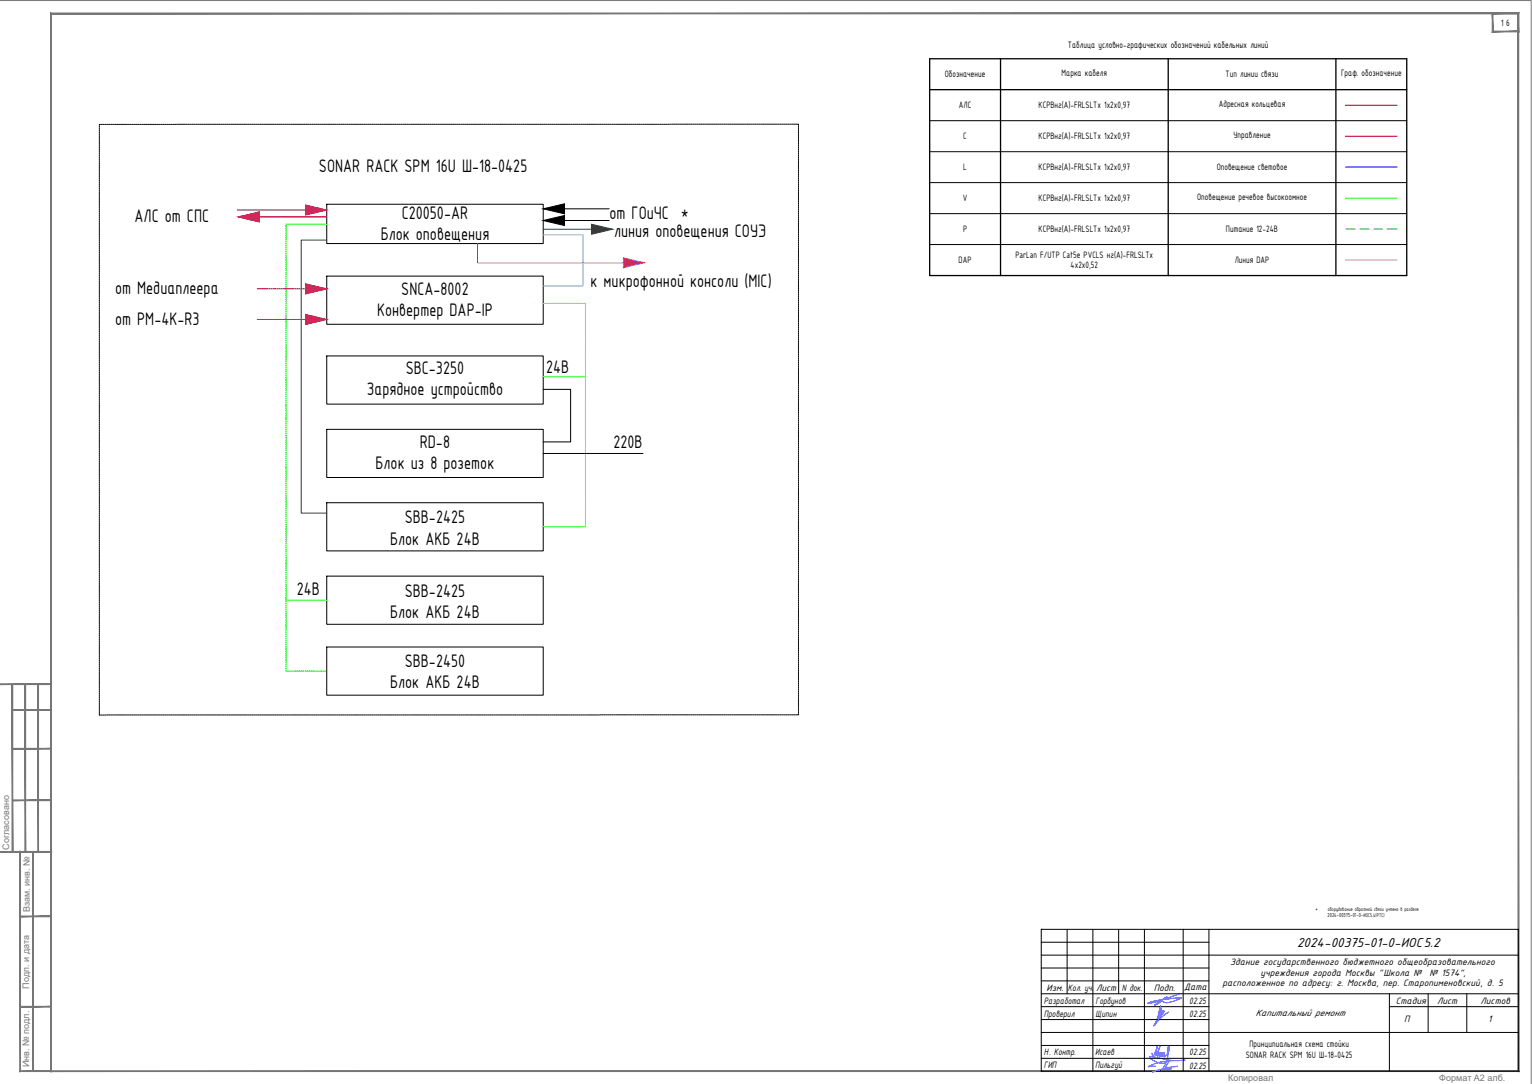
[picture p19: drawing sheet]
<svg xmlns="http://www.w3.org/2000/svg" width="594mm" height="420mm" viewBox="0 0 594 420" stroke-linecap="round" stroke-linejoin="round" font-family="sans-serif">
<defs><g id="words">
<g font-size="7.6">
<text x="123.7" y="66.7">SONAR RACK SPM 16U Ш-18-0425</text>
<text x="52.2" y="86">АЛС от СПС</text>
<text x="155.8" y="84.8">C20050-AR</text>
<text x="236.3" y="84.8">от ГОиЧС *</text>
<text x="147.6" y="93">Блок оповещения</text>
<text x="238.1" y="91.8">линия оповещения СОУЭ</text>
<text x="229" y="111.4">к микрофонной консоли (MIC)</text>
<text x="44.6" y="114.1">от Медиаплеера</text>
<text x="155.6" y="114.5">SNCA-8002</text>
<text x="44.6" y="125.9">от РМ-4К-R3</text>
<text x="146.2" y="122.6">Конвертер DAP-IP</text>
<text x="157.4" y="145.1">SBC-3250</text>
<text x="211.8" y="144.5">24В</text>
<text x="142.2" y="153.2">Зарядное устройство</text>
<text x="162.8" y="173.5">RD-8</text>
<text x="237.9" y="173.5">220В</text>
<text x="145.6" y="181.7">Блок из 8 розеток</text>
<text x="157" y="202.9">SBB-2425</text>
<text x="151.3" y="211.1">Блок АКБ 24В</text>
<text x="115.1" y="230.8">24В</text>
<text x="157" y="231.4">SBB-2425</text>
<text x="151.3" y="239.5">Блок АКБ 24В</text>
<text x="157" y="258.4">SBB-2450</text>
<text x="151.3" y="266.6">Блок АКБ 24В</text>
</g>
<text font-size="5.4" x="503" y="366.9">2024-00375-01-0-ИОС5.2</text>
<g font-size="3.9">
<text x="581.5" y="9.9">16</text>
<text x="414.1" y="18.6">Таблица условно-графических обозначений кабельных линий</text>
<text x="411.7" y="29.6">Марка кабеля</text>
<text x="520" y="29.6">Граф. обозначение</text>
<text x="366.4" y="30">Обозначение</text>
<text x="475.3" y="30">Тип линии связи</text>
<text x="402.8" y="41.9">КСРВнг(А)-FRLSLTx 1x2x0,97</text>
<text x="472.6" y="41.7">Адресная кольцевая</text>
<text x="371.9" y="42">АЛС</text>
<text x="402.8" y="53.9">КСРВнг(А)-FRLSLTx 1x2x0,97</text>
<text x="478.3" y="53.6">Управление</text>
<text x="373.5" y="54">C</text>
<text x="402.8" y="65.9">КСРВнг(А)-FRLSLTx 1x2x0,97</text>
<text x="471.8" y="65.8">Оповещение световое</text>
<text x="373.5" y="66">L</text>
<text x="402.8" y="77.9">КСРВнг(А)-FRLSLTx 1x2x0,97</text>
<text x="464.2" y="77.7">Оповещение речевое высокоомное</text>
<text x="373.3" y="78">V</text>
<text x="402.8" y="89.9">КСРВнг(А)-FRLSLTx 1x2x0,97</text>
<text x="373.5" y="90">P</text>
<text x="475.4" y="90">Питание 12-24В</text>
<text x="393.8" y="99.8">ParLan F/UTP Cat5e PVCLS нг(А)-FRLSLTx</text>
<text x="371.7" y="102.1">DAP</text>
<text x="415.2" y="104">4x2x0,52</text>
<text x="478.8" y="102.1">Линия DAP</text>
<text x="477.1" y="374">Здание государственного бюджетного общеобразовательного</text>
<text x="405.8" y="384">Изм.</text>
<text x="414.1" y="384">Кол. уч.</text>
<text x="425.1" y="384">Лист</text>
<text x="435.1" y="384">N док.</text>
<text x="447.4" y="384">Подп.</text>
<text x="459.1" y="383.9">Дата</text>
<text x="474" y="382.4">расположенное по адресу: г. Москва, пер. Старопименовский, д. 5</text>
<text x="488.7" y="378.2">учреждения города Москвы &quot;Школа №</text>
<text x="554.3" y="378.2">№ 1574&quot;,</text>
<text x="404.8" y="389.1">Разработал</text>
<text x="424.9" y="389.1">Горбунов</text>
<text x="461.2" y="389.1">02.25</text>
<text x="541.3" y="389">Стадия</text>
<text x="557.4" y="389">Лист</text>
<text x="574.2" y="389">Листов</text>
<text x="404.8" y="394.1">Проверил</text>
<text x="424.9" y="394.1">Щипин</text>
<text x="461.2" y="394.1">02.25</text>
<text x="486.9" y="394">Капитальный ремонт</text>
<text x="544.4" y="396.1">П</text>
<text x="577" y="396.2">1</text>
<text x="484.5" y="405.9">Принципиальная схема стойки</text>
<text x="404.8" y="409.1">Н. Контр.</text>
<text x="424.7" y="409.1">Исаев</text>
<text x="461.2" y="409.1">02.25</text>
<text x="483.1" y="410.1">SONAR RACK SPM 16U Ш-18-0425</text>
<text x="404.8" y="414.1">ГИП</text>
<text x="424.7" y="414.1">Пильгуй</text>
<text x="461.2" y="414.4">02.25</text>
</g>
<g font-size="3.5" fill="#767676">
<text x="3.6" y="329.4" transform="rotate(-90 3.6 329.4)">Согласовано</text>
<text x="11.6" y="353.6" transform="rotate(-90 11.6 353.6)">Взам. инв. №</text>
<text x="11.3" y="383.2" transform="rotate(-90 11.3 383.2)">Подп. и дата</text>
<text x="11.3" y="413.6" transform="rotate(-90 11.3 413.6)">Инв. № подл.</text>
<text x="476.2" y="418.9">Копировал</text>
<text x="558.1" y="418.9">Формат А2 алб.</text>
</g>
<text font-size="2.4" x="514.8" y="355.6">2024-00375-01-0-ИОС5.4(РТС)</text>
<g font-size="2.2">
<text x="510.1" y="353">*</text>
<text x="514.9" y="353">оборудование обратной связи учтено в разделе</text>
</g>
</g></defs>
<!-- layer: 0 -->
<g fill="none" stroke="#000" stroke-width=".39">
<path d="M38.5 48.8v.5M38.5 49.5v.5M38.5 50.3v.5M38.5 51v.5M38.5 51.8v.5M38.5 52.5v.5M38.5 53.3v.5M38.5 54v.5M38.5 54.8v.5M38.5 55.5v.5M38.5 56.3v.5M38.5 57v.5"/>
<path d="M38.5 57.8v.5M38.5 58.5v.5M38.5 59.3v.5M38.9 48.2h-.4v.3M39.2 48.2h.5M39.9 48.2h.5M40.7 48.2h.5M41.4 48.2h.6M42.2 48.2h.5M42.9 48.2h.5M43.7 48.2h.5M44.4 48.2h.5"/>
<path d="M45.2 48.2h.5M45.9 48.2h.5M46.7 48.2h.5M47.4 48.2h.5M48.2 48.2h.5M48.9 48.2h.5M49.7 48.2h.5M50.4 48.2h.5M51.2 48.2h.5M51.9 48.2h.6M52.7 48.2h.5M53.4 48.2h.5"/>
<path d="M54.2 48.2h.5M54.9 48.2h.5M55.7 48.2h.5M56.4 48.2h.5M57.2 48.2h.5M58 48.2h.4M58.7 48.2h.5M59.4 48.2h.5M60.2 48.2h.5M60.9 48.2h.5M61.7 48.2h.5M62.4 48.2h.5"/>
<path d="M63.2 48.2h.5M63.9 48.2h.5M64.7 48.2h.5M65.4 48.2h.6M66.2 48.2h.5M66.9 48.2h.5M67.7 48.2h.5M68.5 48.2h.4M69.2 48.2h.5M69.9 48.2h.5M70.7 48.2h.5M71.4 48.2h.5"/>
<path d="M72.2 48.2h.5M72.9 48.2h.5M73.7 48.2h.5M74.4 48.2h.5M75.2 48.2h.5M75.9 48.2h.6M76.7 48.2h.5M77.4 48.2h.5M78.2 48.2h.5M79 48.2h.4M79.7 48.2h.5M80.4 48.2h.5"/>
<path d="M81.2 48.2h.5M82 48.2h.4M82.7 48.2h.5M83.4 48.2h.5M84.2 48.2h.5M84.9 48.2h.5M85.7 48.2h.5M86.4 48.2h.6M87.2 48.2h.5M87.9 48.2h.5M88.7 48.2h.5M89.5 48.2h.5"/>
<path d="M90.2 48.2h.5M90.9 48.2h.5M91.7 48.2h.5M92.5 48.2h.4M93.2 48.2h.5M93.9 48.2h.5M94.7 48.2h.5M95.4 48.2h.5M96.2 48.2h.5M96.9 48.2h.6M97.7 48.2h.5M98.4 48.2h.5"/>
<path d="M99.2 48.2h.5M99.9 48.2h.6M100.7 48.2h.5M101.4 48.2h.5M102.2 48.2h.5M103 48.2h.4M103.7 48.2h.5M104.4 48.2h.5M105.2 48.2h.5M106 48.2h.4M106.7 48.2h.5M107.4 48.2h.5"/>
<path d="M108.2 48.2h.5M108.9 48.2h.5M109.7 48.2h.5M110.4 48.2h.6M111.2 48.2h.5M111.9 48.2h.5M112.7 48.2h.5M113.5 48.2h.5M114.2 48.2h.5M114.9 48.2h.5M115.7 48.2h.5M116.5 48.2h.4"/>
<path d="M117.2 48.2h.5M117.9 48.2h.5M118.7 48.2h.5M119.4 48.2h.5M120.2 48.2h.5M120.9 48.2h.6M121.7 48.2h.5M122.4 48.2h.5M123.2 48.2h.5M124 48.2h.5M124.7 48.2h.5M125.4 48.2h.5"/>
<path d="M126.2 48.2h.5M127 48.2h.5M127.7 48.2h.5M128.4 48.2h.5M129.2 48.2h.5M130 48.2h.4M130.7 48.2h.5M131.4 48.2h.6M132.2 48.2h.5M132.9 48.2h.5M133.7 48.2h.5M134.5 48.2h.5"/>
<path d="M135.2 48.2h.5M135.9 48.2h.5M136.7 48.2h.5M137.5 48.2h.5M138.2 48.2h.5M138.9 48.2h.5M139.7 48.2h.5M140.5 48.2h.4M141.2 48.2h.5M141.9 48.2h.6M142.7 48.2h.5M143.5 48.2h.4"/>
<path d="M144.2 48.2h.5M144.9 48.2h.6M145.7 48.2h.5M146.4 48.2h.5M147.2 48.2h.5M148 48.2h.5M148.7 48.2h.5M149.4 48.2h.5M150.2 48.2h.5M151 48.2h.5M151.7 48.2h.5M152.4 48.2h.6"/>
<path d="M153.2 48.2h.5M154 48.2h.4M154.7 48.2h.5M155.4 48.2h.6M156.2 48.2h.5M156.9 48.2h.5M157.7 48.2h.5M158.5 48.2h.5M159.2 48.2h.5M159.9 48.2h.5M160.7 48.2h.5M161.5 48.2h.5"/>
<path d="M162.2 48.2h.5M162.9 48.2h.5M163.7 48.2h.5M164.5 48.2h.4M165.2 48.2h.5M165.9 48.2h.6M166.7 48.2h.5M167.5 48.2h.4M168.2 48.2h.5M169 48.2h.5M169.7 48.2h.5M170.4 48.2h.5"/>
<path d="M171.2 48.2h.5M172 48.2h.5M172.7 48.2h.5M173.4 48.2h.5M174.2 48.2h.5M175 48.2h.5M175.7 48.2h.5M176.4 48.2h.6M177.2 48.2h.5M178 48.2h.4M178.7 48.2h.5M179.5 48.2h.5"/>
<path d="M180.2 48.2h.5M180.9 48.2h.5M181.7 48.2h.5M182.5 48.2h.5M183.2 48.2h.5M183.9 48.2h.5M184.7 48.2h.5M185.5 48.2h.5M186.2 48.2h.5M186.9 48.2h.6M187.7 48.2h.5M188.5 48.2h.4"/>
<path d="M189.2 48.2h.5M189.9 48.2h.6M190.7 48.2h.5M191.5 48.2h.4M192.2 48.2h.5M193 48.2h.5M193.7 48.2h.5M194.4 48.2h.5M195.2 48.2h.5M196 48.2h.5M196.7 48.2h.5M197.4 48.2h.6"/>
<path d="M198.2 48.2h.5M199 48.2h.5M199.7 48.2h.5M200.4 48.2h.6M201.2 48.2h.5M202 48.2h.4M202.7 48.2h.5M203.5 48.2h.5M204.2 48.2h.5M204.9 48.2h.5M205.7 48.2h.5M206.5 48.2h.5"/>
<path d="M207.2 48.2h.5M207.9 48.2h.5M208.7 48.2h.5M209.5 48.2h.5M210.2 48.2h.5M210.9 48.2h.6M211.7 48.2h.5M212.5 48.2h.4M213.2 48.2h.5M214 48.2h.5M214.7 48.2h.5M215.5 48.2h.4"/>
<path d="M216.2 48.2h.5M217 48.2h.5M217.7 48.2h.5M218.4 48.2h.5M219.2 48.2h.5M220 48.2h.5M220.7 48.2h.5M221.4 48.2h.6M222.2 48.2h.5M223 48.2h.5M223.7 48.2h.5M224.5 48.2h.5"/>
<path d="M225.2 48.2h.5M226 48.2h.4M226.7 48.2h.5M227.5 48.2h.5M228.2 48.2h.5M228.9 48.2h.5M229.7 48.2h.5M230.5 48.2h.5M231.2 48.2h.5M231.9 48.2h.6M232.7 48.2h.5M233.5 48.2h.5"/>
<path d="M234.2 48.2h.5M234.9 48.2h.6M235.7 48.2h.5M236.5 48.2h.4M237.2 48.2h.5M238 48.2h.5M238.7 48.2h.5M239.5 48.2h.4M240.2 48.2h.5M241 48.2h.5M241.7 48.2h.5M242.4 48.2h.6"/>
<path d="M243.2 48.2h.5M244 48.2h.5M244.7 48.2h.5M245.4 48.2h.6M246.2 48.2h.5M247 48.2h.5M247.7 48.2h.5M248.5 48.2h.5M249.2 48.2h.5M250 48.2h.4M250.7 48.2h.5M251.5 48.2h.5"/>
<path d="M252.2 48.2h.5M252.9 48.2h.5M253.7 48.2h.5M254.5 48.2h.5M255.2 48.2h.5M255.9 48.2h.6M256.7 48.2h.5M257.5 48.2h.5M258.2 48.2h.5M259 48.2h.5M260.2 48.1l-.5 .1M260.5 48.1h.5"/>
<path d="M261.2 48.1h.5M262 48.1h.5M262.7 48.1h.5M263.5 48.1h.4M264.2 48.1h.5M265 48.1h.5M265.7 48.1h.5M266.4 48.1h.6M267.2 48.1h.5M268 48.1h.5M268.7 48.1h.5M269.5 48.1h.5"/>
<path d="M270.2 48.1h.5M271 48.1h.5M271.7 48.1h.5M272.5 48.1h.5M273.2 48.1h.5M274 48.1h.4M274.7 48.1h.5M275.5 48.1h.5M276.2 48.1h.5M277 48.1h.5M277.7 48.1h.5M278.5 48.1h.5"/>
<path d="M279.2 48.1h.5M280 48.1h.5M280.7 48.1h.5M281.5 48.1h.5M282.2 48.1h.5M283 48.1h.5M283.7 48.1h.5M284.5 48.1h.5M285.2 48.1h.5M286 48.1h.5M286.7 48.1h.5M287.5 48.1h.5"/>
<path d="M288.2 48.1h.5M289 48.1h.5M289.7 48.1h.5M290.4 48.1h.6M291.2 48.1h.5M292 48.1h.5M292.7 48.1h.5M293.5 48.1h.5M294.2 48.1h.5M295 48.1h.5M295.7 48.1h.5M296.5 48.1h.5"/>
<path d="M297.2 48.1h.5M298 48.1h.4M298.7 48.1h.5M299.5 48.1h.5M300.2 48.1h.5M301 48.1h.5M301.7 48.1h.5M302.5 48.1h.5M303.2 48.1h.5M304 48.1h.5M304.7 48.1h.5M305.5 48.1h.5"/>
<path d="M306.2 48.1h.5M307 48.1h.5M307.7 48.1h.5M308.5 48.1h.5M309.2 48.1h.4v.4M309.6 48.7v.5M309.6 49.4v.6M309.6 50.2v.5M309.6 51v.5M309.6 51.7v.5M309.6 52.5v.5M309.6 53.2v.5"/>
<path d="M309.6 54v.5M309.6 54.7v.5M309.6 55.5v.5M309.6 56.2v.5M309.6 57v.4M309.6 57.7v.5M309.6 58.5v.5M309.6 59.2v.5M309.6 60v.5M38.5 60v.5M38.5 60.8v.5M38.5 61.5v.5"/>
<path d="M38.5 62.3v.5M38.5 63v.5M38.5 63.8v.5M38.5 64.5v.5M38.5 65.3v.5M38.5 66v.5M38.5 66.8v.5M38.5 67.5v.5M38.5 68.3v.5M38.5 69v.5M38.5 69.8v.5M38.5 70.5v.5"/>
<path d="M38.5 71.3v.5M38.5 72v.5M38.5 72.8v.5M38.5 73.5v.5M38.5 74.3v.5M38.5 75v.5M38.5 75.8v.5M38.5 76.5v.5M38.5 77.3v.5M38.5 78v.5M38.5 78.8v.5M38.5 79.5v.5"/>
<path d="M126.7 79.2h84v15.2h-84zM309.6 60.7v.5M309.6 61.5v.5M309.6 62.2v.5M309.6 62.9v.6M309.6 63.7v.5M309.6 64.5v.5M309.6 65.2v.5M309.6 66v.5M309.6 66.7v.5M309.6 67.5v.5M309.6 68.2v.5"/>
<path d="M309.6 69v.5M309.6 69.7v.5M309.6 70.5v.5M309.6 71.2v.5M309.6 72v.5M309.6 72.7v.5M309.6 73.4v.6M309.6 74.2v.5M309.6 75v.5M309.6 75.7v.5M309.6 76.5v.5M309.6 77.2v.5"/>
<path d="M309.6 78v.5M309.6 78.7v.5M309.6 79.5v.5M38.5 80.3v.5M38.5 81v.5M38.5 81.8v.5M38.5 82.6v.4M38.5 83.3v.5M38.5 84v.5M38.5 84.8v.5M38.5 85.5v.5M38.5 86.3v.5"/>
<path d="M38.5 87v.5M38.5 87.8v.5M38.5 88.5v.5M38.5 89.3v.5M38.5 90v.6M38.5 90.8v.5M38.5 91.5v.5M38.5 92.3v.5M38.5 93v.5M38.5 93.8v.5M38.5 94.5v.5M38.5 95.3v.5"/>
<path d="M38.5 96v.5M38.5 96.8v.5M38.5 97.5v.5M38.5 98.3v.5M38.5 99v.5M38.5 99.8v.5M210.7 80.9h25.5M210.7 85.5h25.5M309.6 80.2v.5M309.6 81v.4M309.6 81.7v.5M309.6 82.5v.5"/>
<path d="M309.6 83.2v.5M309.6 84v.5M309.6 84.7v.5M309.6 85.5v.5M309.6 86.2v.5M309.6 87v.5M309.6 87.7v.5M309.6 88.5v.5M309.6 89.2v.5M309.6 90v.5M309.6 90.7v.5M309.6 91.5v.5"/>
<path d="M309.6 92.2v.5M309.6 93v.5M309.6 93.7v.5M309.6 94.5v.5M309.6 95.2v.5M309.6 96v.5M309.6 96.7v.5M309.6 97.5v.5M309.6 98.2v.5M309.6 99v.5M309.6 99.7v.5M38.5 100.5v.5"/>
<path d="M38.5 101.3v.5M38.5 102v.5M38.5 102.8v.5M38.5 103.5v.5M38.5 104.3v.5M38.5 105v.5M38.5 105.8v.5M38.5 106.6v.4M38.5 107.3v.5M38.5 108v.5M38.5 108.8v.5M38.5 109.5v.5"/>
<path d="M38.5 110.3v.5M38.5 111v.5M38.5 111.8v.5M38.5 112.5v.5M38.5 113.3v.5M38.5 114v.6M38.5 114.8v.5M38.5 115.5v.5M38.5 116.3v.5M38.5 117.1v.4M38.5 117.8v.5M38.5 118.5v.5"/>
<path d="M38.5 119.3v.5M126.7 107h84v18.7h-84zM309.6 100.5v.5M309.6 101.2v.5M309.6 102v.5M309.6 102.7v.5M309.6 103.5v.5M309.6 104.2v.5M309.6 105v.5M309.6 105.7v.5M309.6 106.5v.5M309.6 107.2v.5"/>
<path d="M309.6 108v.5M309.6 108.7v.5M309.6 109.5v.5M309.6 110.2v.5M309.6 111v.5M309.6 111.7v.5M309.6 112.5v.5M309.6 113.2v.5M309.6 114v.5M309.6 114.7v.5M309.6 115.5v.5M309.6 116.2v.5"/>
<path d="M309.6 117v.5M309.6 117.7v.5M309.6 118.5v.5M309.6 119.2v.5M309.6 120v.5M38.5 120.1v.4M38.5 120.8v.5M38.5 121.5v.5M38.5 122.3v.5M38.5 123v.5M38.5 123.8v.5M38.5 124.5v.6"/>
<path d="M38.5 125.3v.5M38.5 126v.5M38.5 126.8v.5M38.5 127.6v.5M38.5 128.3v.5M38.5 129v.5M38.5 129.8v.5M38.5 130.6v.4M38.5 131.3v.5M38.5 132v.5M38.5 132.8v.5M38.5 133.5v.5"/>
<path d="M38.5 134.3v.5M38.5 135v.6M38.5 135.8v.5M38.5 136.5v.5M38.5 137.3v.5M38.5 138v.6M38.5 138.8v.5M38.5 139.5v.5M126.7 138h84v18.6h-84zM309.6 120.7v.5M309.6 121.5v.5M309.6 122.2v.5"/>
<path d="M309.6 123v.5M309.6 123.7v.5M309.6 124.5v.5M309.6 125.2v.5M309.6 126v.5M309.6 126.7v.5M309.6 127.5v.5M309.6 128.2v.5M309.6 129v.5M309.6 129.7v.5M309.6 130.5v.5M309.6 131.2v.5"/>
<path d="M309.6 132v.5M309.6 132.7v.5M309.6 133.5v.5M309.6 134.2v.5M309.6 135v.5M309.6 135.7v.5M309.6 136.5v.5M309.6 137.2v.5M309.6 138v.5M309.6 138.7v.5M309.6 139.5v.5M38.5 140.3v.5"/>
<path d="M38.5 141.1v.4M38.5 141.8v.5M38.5 142.5v.5M38.5 143.3v.5M38.5 144.1v.4M38.5 144.8v.5M38.5 145.5v.6M38.5 146.3v.5M38.5 147v.5M38.5 147.8v.5M38.5 148.5v.6M38.5 149.3v.5"/>
<path d="M38.5 150v.5M38.5 150.8v.5M38.5 151.6v.5M38.5 152.3v.5M38.5 153v.5M38.5 153.8v.5M38.5 154.6v.4M38.5 155.3v.5M38.5 156v.5M38.5 156.8v.5M38.5 157.5v.5M38.5 158.3v.5"/>
<path d="M38.5 159v.6M38.5 159.8v.5M210.7 150.9h10.6v20.4h-10.6M309.6 140.3v.4M309.6 141v.5M309.6 141.7v.5M309.6 142.5v.5M309.6 143.2v.5M309.6 144v.5M309.6 144.7v.5M309.6 145.5v.5M309.6 146.2v.5"/>
<path d="M309.6 147v.5M309.6 147.7v.6M309.6 148.5v.5M309.6 149.2v.5M309.6 150v.5M309.6 150.7v.5M309.6 151.5v.5M309.6 152.2v.5M309.6 153v.5M309.6 153.7v.5M309.6 154.5v.5M309.6 155.2v.5"/>
<path d="M309.6 156v.5M309.6 156.7v.5M309.6 157.5v.5M309.6 158.2v.6M309.6 159v.5M309.6 159.7v.5M38.5 160.5v.5M38.5 161.3v.5M38.5 162.1v.5M38.5 162.8v.5M38.5 163.5v.5M38.5 164.3v.5"/>
<path d="M38.5 165.1v.5M38.5 165.8v.5M38.5 166.5v.5M38.5 167.3v.5M38.5 168.1v.4M38.5 168.8v.5M38.5 169.5v.6M38.5 170.3v.5M38.5 171v.5M38.5 171.8v.5M38.5 172.6v.5M38.5 173.3v.5"/>
<path d="M38.5 174v.5M38.5 174.8v.5M38.5 175.6v.5M38.5 176.3v.5M38.5 177v.5M38.5 177.8v.5M38.5 178.6v.4M38.5 179.3v.5M126.7 166.4h84v18.7h-84zM210.7 175.8h38.6M309.6 160.5v.5M309.6 161.2v.5"/>
<path d="M309.6 162v.5M309.6 162.7v.5M309.6 163.5v.5M309.6 164.3v.4M309.6 165v.5M309.6 165.7v.5M309.6 166.5v.5M309.6 167.2v.5M309.6 168v.5M309.6 168.7v.5M309.6 169.5v.5M309.6 170.2v.5"/>
<path d="M309.6 171v.5M309.6 171.7v.6M309.6 172.5v.5M309.6 173.2v.5M309.6 174v.5M309.6 174.8v.4M309.6 175.5v.5M309.6 176.2v.5M309.6 177v.5M309.6 177.8v.4M309.6 178.5v.5M309.6 179.2v.5"/>
<path d="M38.5 180v.6M38.5 180.8v.5M38.5 181.6v.4M38.5 182.3v.5M38.5 183v.6M38.5 183.8v.5M38.5 184.5v.5M38.5 185.3v.5M38.5 186.1v.5M38.5 186.8v.5M38.5 187.5v.5M38.5 188.3v.5"/>
<path d="M38.5 189.1v.5M38.5 189.8v.5M38.5 190.5v.6M38.5 191.3v.5M38.5 192.1v.4M38.5 192.8v.5M38.5 193.5v.6M38.5 194.3v.5M38.5 195v.5M38.5 195.8v.5M38.5 196.6v.5M38.5 197.3v.5"/>
<path d="M38.5 198v.5M38.5 198.8v.5M38.5 199.6v.5M126.7 194.9h84v18.6h-84zM309.6 180v.5M309.6 180.7v.5M309.6 181.5v.5M309.6 182.2v.6M309.6 183v.5M309.6 183.7v.5M309.6 184.5v.5M309.6 185.3v.5"/>
<path d="M309.6 186v.5M309.6 186.7v.5M309.6 187.5v.5M309.6 188.3v.4M309.6 189v.5M309.6 189.7v.5M309.6 190.5v.5M309.6 191.2v.5M309.6 192v.5M309.6 192.7v.6M309.6 193.5v.5M309.6 194.2v.5"/>
<path d="M309.6 195v.5M309.6 195.7v.6M309.6 196.5v.5M309.6 197.2v.5M309.6 198v.5M309.6 198.8v.4M309.6 199.5v.5M38.5 200.3v.5M38.5 201v.5M38.5 201.8v.5M38.5 202.6v.5M38.5 203.3v.5"/>
<path d="M38.5 204v.6M38.5 204.8v.5M38.5 205.6v.4M38.5 206.3v.5M38.5 207.1v.5M38.5 207.8v.5M38.5 208.5v.5M38.5 209.3v.5M38.5 210.1v.5M38.5 210.8v.5M38.5 211.5v.5M38.5 212.3v.5"/>
<path d="M38.5 213.1v.5M38.5 213.8v.5M38.5 214.5v.6M38.5 215.3v.5M38.5 216.1v.4M38.5 216.8v.5M38.5 217.6v.5M38.5 218.3v.5M38.5 219.1v.4M38.5 219.8v.5M309.6 200.2v.5M309.6 201v.5"/>
<path d="M309.6 201.8v.4M309.6 202.5v.5M309.6 203.2v.6M309.6 204v.5M309.6 204.7v.5M309.6 205.5v.5M309.6 206.2v.6M309.6 207v.5M309.6 207.7v.5M309.6 208.5v.5M309.6 209.3v.5M309.6 210v.5"/>
<path d="M309.6 210.7v.5M309.6 211.5v.5M309.6 212.3v.4M309.6 213v.5M309.6 213.7v.5M309.6 214.5v.5M309.6 215.3v.4M309.6 216v.5M309.6 216.7v.6M309.6 217.5v.5M309.6 218.2v.5M309.6 219v.5"/>
<path d="M309.6 219.8v.5M38.5 220.6v.5M38.5 221.3v.5M38.5 222v.5M38.5 222.8v.5M38.5 223.6v.5M38.5 224.3v.5M38.5 225v.6M38.5 225.8v.5M38.5 226.6v.5M38.5 227.3v.5M38.5 228v.6"/>
<path d="M38.5 228.8v.5M38.5 229.6v.4M38.5 230.3v.5M38.5 231.1v.5M38.5 231.8v.5M38.5 232.5v.5M38.5 233.3v.5M38.5 234.1v.5M38.5 234.8v.5M38.5 235.5v.6M38.5 236.3v.5M38.5 237.1v.5"/>
<path d="M38.5 237.8v.5M38.5 238.5v.6M38.5 239.3v.5M126.7 223.3h84v18.7h-84zM309.6 220.5v.5M309.6 221.2v.5M309.6 222v.5M309.6 222.8v.5M309.6 223.5v.5M309.6 224.2v.5M309.6 225v.5M309.6 225.8v.4"/>
<path d="M309.6 226.5v.5M309.6 227.2v.6M309.6 228v.5M309.6 228.7v.5M309.6 229.5v.5M309.6 230.3v.5M309.6 231v.5M309.6 231.7v.5M309.6 232.5v.5M309.6 233.3v.5M309.6 234v.5M309.6 234.7v.5"/>
<path d="M309.6 235.5v.5M309.6 236.3v.4M309.6 237v.5M309.6 237.7v.6M309.6 238.5v.5M309.6 239.3v.4M309.6 240v.5M38.5 240.1v.4M38.5 240.8v.5M38.5 241.6v.5M38.5 242.3v.5M38.5 243.1v.4"/>
<path d="M38.5 243.8v.5M38.5 244.6v.5M38.5 245.3v.5M38.5 246v.5M38.5 246.8v.5M38.5 247.6v.5M38.5 248.3v.5M38.5 249v.6M38.5 249.8v.5M38.5 250.6v.5M38.5 251.3v.5M38.5 252.1v.5"/>
<path d="M38.5 252.8v.5M38.5 253.6v.4M38.5 254.3v.5M38.5 255.1v.5M38.5 255.8v.5M38.5 256.6v.4M38.5 257.3v.5M38.5 258.1v.5M38.5 258.8v.5M38.5 259.5v.6M126.7 250.8h84v18.7h-84zM309.6 240.7v.6"/>
<path d="M309.6 241.5v.5M309.6 242.2v.5M309.6 243v.5M309.6 243.8v.5M309.6 244.5v.5M309.6 245.2v.5M309.6 246v.5M309.6 246.8v.5M309.6 247.5v.5M309.6 248.2v.6M309.6 249v.5M309.6 249.8v.4"/>
<path d="M309.6 250.5v.5M309.6 251.2v.6M309.6 252v.5M309.6 252.8v.4M309.6 253.5v.5M309.6 254.3v.5M309.6 255v.5M309.6 255.7v.5M309.6 256.5v.5M309.6 257.3v.5M309.6 258v.5M309.6 258.7v.5"/>
<path d="M309.6 259.5v.5M38.5 260.3v.5M38.5 261.1v.5M38.5 261.8v.5M38.5 262.6v.5M38.5 263.3v.5M38.5 264.1v.5M38.5 264.8v.5M38.5 265.6v.5M38.5 266.3v.5M38.5 267.1v.4M38.5 267.8v.5"/>
<path d="M38.5 268.6v.5M38.5 269.3v.5M38.5 270v.6M38.5 270.8v.5M38.5 271.6v.5M38.5 272.3v.5M38.5 273.1v.5M38.5 273.8v.5M38.5 274.6v.5M38.5 275.3v.5M38.5 276.1v.5M38.5 276.8v.4h.4"/>
<path d="M39.2 277.2h.5M39.9 277.2h.5M41.2 277.1l-.5 .1M41.4 277.1h.6M42.2 277.1h.5M42.9 277.1h.5M43.7 277.1h.5M44.4 277.1h.5M45.2 277.1h.5M45.9 277.1h.5M46.7 277.1h.5M47.4 277.1h.5"/>
<path d="M48.2 277.1h.5M48.9 277.1h.5M49.7 277.1h.5M50.4 277.1h.5M51.2 277.1h.5M51.9 277.1h.6M52.7 277.1h.5M53.4 277.1h.5M54.2 277.1h.5M54.9 277.1h.5M55.7 277.1h.5M56.4 277.1h.5"/>
<path d="M57.2 277.1h.5M58 277.1h.4M58.7 277.1h.5M59.4 277.1h.5M60.2 277.1h.5M60.9 277.1h.5M61.7 277.1h.5M62.4 277.1h.5M63.2 277.1h.5M63.9 277.1h.5M64.7 277.1h.5M65.4 277.1h.6"/>
<path d="M66.2 277.1h.5M66.9 277.1h.5M67.7 277.1h.5M68.5 277.1h.4M69.2 277.1h.5M69.9 277.1h.5M70.7 277.1h.5M71.4 277.1h.5M72.2 277.1h.5M72.9 277.1h.5M73.7 277.1h.5M74.4 277.1h.5"/>
<path d="M75.2 277.1h.5M75.9 277.1h.6M76.7 277.1h.5M77.4 277.1h.5M78.2 277.1h.5M79 277.1h.4M79.7 277.1h.5M80.4 277.1h.5M81.2 277.1h.5M82 277.1h.4M82.7 277.1h.5M83.4 277.1h.5"/>
<path d="M84.2 277.1h.5M84.9 277.1h.5M85.7 277.1h.5M86.4 277.1h.6M87.2 277.1h.5M87.9 277.1h.5M88.7 277.1h.5M89.5 277.1h.5M90.2 277.1h.5M90.9 277.1h.5M91.7 277.1h.5M92.5 277.1h.4"/>
<path d="M93.2 277.1h.5M93.9 277.1h.5M94.7 277.1h.5M95.4 277.1h.5M96.2 277.1h.5M96.9 277.1h.6M97.7 277.1h.5M98.4 277.1h.5M99.2 277.1h.5M99.9 277.1h.6M100.7 277.1h.5M101.4 277.1h.5"/>
<path d="M102.2 277.1h.5M103 277.1h.4M103.7 277.1h.5M104.4 277.1h.5M105.2 277.1h.5M106 277.1h.4M106.7 277.1h.5M107.4 277.1h.5M108.2 277.1h.5M108.9 277.1h.5M109.7 277.1h.5M110.4 277.1h.6"/>
<path d="M111.2 277.1h.5M111.9 277.1h.5M112.7 277.1h.5M113.5 277.1h.5M114.2 277.1h.5M114.9 277.1h.5M115.7 277.1h.5M116.5 277.1h.4M117.2 277.1h.5M117.9 277.1h.5M118.7 277.1h.5M119.4 277.1h.5"/>
<path d="M120.2 277.1h.5M120.9 277.1h.6M121.7 277.1h.5M122.4 277.1h.5M123.2 277.1h.5M124 277.1h.5M124.7 277.1h.5M125.4 277.1h.5M126.2 277.1h.5M127 277.1h.5M127.7 277.1h.5M128.4 277.1h.5"/>
<path d="M129.2 277.1h.5M130 277.1h.4M130.7 277.1h.5M131.4 277.1h.6M132.2 277.1h.5M132.9 277.1h.5M133.7 277.1h.5M134.5 277.1h.5M135.2 277.1h.5M135.9 277.1h.5M136.7 277.1h.5M137.5 277.1h.5"/>
<path d="M138.2 277.1h.5M138.9 277.1h.5M139.7 277.1h.5M140.5 277.1h.4M141.2 277.1h.5M141.9 277.1h.6M142.7 277.1h.5M143.5 277.1h.4M144.2 277.1h.5M144.9 277.1h.6M145.7 277.1h.5M146.4 277.1h.5"/>
<path d="M147.2 277.1h.5M148 277.1h.5M148.7 277.1h.5M149.4 277.1h.5M150.2 277.1h.5M151 277.1h.5M151.7 277.1h.5M152.4 277.1h.6M153.2 277.1h.5M154 277.1h.4M154.7 277.1h.5M155.4 277.1h.6"/>
<path d="M156.2 277.1h.5M156.9 277.1h.5M157.7 277.1h.5M158.5 277.1h.5M159.2 277.1h.5M159.9 277.1h.5M160.7 277.1h.5M161.5 277.1h.5M162.2 277.1h.5M162.9 277.1h.5M163.7 277.1h.5M164.5 277.1h.4"/>
<path d="M165.2 277.1h.5M165.9 277.1h.6M166.7 277.1h.5M167.5 277.1h.4M168.2 277.1h.5M169 277.1h.5M169.7 277.1h.5M170.4 277.1h.5M171.2 277.1h.5M172 277.1h.5M172.7 277.1h.5M173.4 277.1h.5"/>
<path d="M174.2 277.1h.5M175 277.1h.5M175.7 277.1h.5M176.4 277.1h.6M177.2 277.1h.5M178 277.1h.4M178.7 277.1h.5M179.5 277.1h.5M180.2 277.1h.5M180.9 277.1h.5M181.7 277.1h.5M182.5 277.1h.5"/>
<path d="M183.2 277.1h.5M183.9 277.1h.5M184.7 277.1h.5M185.5 277.1h.5M186.2 277.1h.5M186.9 277.1h.6M187.7 277.1h.5M188.5 277.1h.4M189.2 277.1h.5M189.9 277.1h.6M190.7 277.1h.5M191.5 277.1h.4"/>
<path d="M192.2 277.1h.5M193 277.1h.5M193.7 277.1h.5M194.4 277.1h.5M195.2 277.1h.5M196 277.1h.5M196.7 277.1h.5M197.4 277.1h.6M198.2 277.1h.5M199 277.1h.5M199.7 277.1h.5M200.4 277.1h.6"/>
<path d="M201.2 277.1h.5M202 277.1h.4M202.7 277.1h.5M203.5 277.1h.5M204.2 277.1h.5M204.9 277.1h.5M205.7 277.1h.5M206.5 277.1h.5M207.2 277.1h.5M207.9 277.1h.5M208.7 277.1h.5M209.5 277.1h.5"/>
<path d="M210.2 277.1h.5M210.9 277.1h.6M211.7 277.1h.5M212.5 277.1h.4M213.2 277.1h.5M214 277.1h.5M214.7 277.1h.5M215.5 277.1h.4M216.2 277.1h.5M217 277.1h.5M217.7 277.1h.5M218.4 277.1h.5"/>
<path d="M219.2 277.1h.5M220 277.1h.5M220.7 277.1h.5M221.4 277.1h.6M222.2 277.1h.5M223 277.1h.5M223.7 277.1h.5M224.5 277.1h.5M225.2 277.1h.5M226 277.1h.4M226.7 277.1h.5M227.5 277.1h.5"/>
<path d="M228.2 277.1h.5M228.9 277.1h.5M229.7 277.1h.5M230.5 277.1h.5M231.2 277.1h.5M231.9 277.1h.6M232.7 277.1h.5M233.5 277.1h.5M234.2 277.1h.5M234.9 277.1h.6M235.7 277.1h.5M236.5 277.1h.4"/>
<path d="M237.2 277.1h.5M238 277.1h.5M238.7 277.1h.5M239.5 277.1h.4M240.2 277.1h.5M241 277.1h.5M241.7 277.1h.5M242.4 277.1h.6M243.2 277.1h.5M244 277.1h.5M244.7 277.1h.5M245.4 277.1h.6"/>
<path d="M246.2 277.1h.5M247 277.1h.5M247.7 277.1h.5M248.5 277.1h.5M249.2 277.1h.5M250 277.1h.4M250.7 277.1h.5M251.5 277.1h.5M252.2 277.1h.5M252.9 277.1h.5M253.7 277.1h.5M254.5 277.1h.5"/>
<path d="M255.2 277.1h.5M255.9 277.1h.6M256.7 277.1h.5M257.5 277.1h.5M258.2 277.1h.5M259 277.1h.5M259.7 277.1h.5M260.5 277.1h.5M261.2 277.1h.5M262 277.1h.5M262.7 277.1h.5M263.5 277.1h.4"/>
<path d="M264.2 277.1h.5M265 277.1h.5M265.7 277.1h.5M266.4 277.1h.6M267.2 277.1h.5M268 277.1h.5M268.7 277.1h.5M269.5 277.1h.5M270.2 277.1h.5M271 277.1h.5M271.7 277.1h.5M272.5 277.1h.5"/>
<path d="M273.2 277.1h.5M274 277.1h.4M274.7 277.1h.5M275.5 277.1h.5M276.2 277.1h.5M277 277.1h.5M277.7 277.1h.5M278.5 277.1h.5M279.2 277.1h.5M280 277.1h.5M280.7 277.1h.5M281.5 277.1h.5"/>
<path d="M282.2 277.1h.5M283 277.1h.5M283.7 277.1h.5M284.5 277.1h.5M285.2 277.1h.5M286 277.1h.5M286.7 277.1h.5M287.5 277.1h.5M288.2 277.1h.5M289 277.1h.5M289.7 277.1h.5M290.4 277.1h.6"/>
<path d="M291.2 277.1h.5M292 277.1h.5M292.7 277.1h.5M293.5 277.1h.5M294.2 277.1h.5M295 277.1h.5M295.7 277.1h.5M296.5 277.1h.5M297.2 277.1h.5M298 277.1h.4M298.7 277.1h.5M299.5 277.1h.5"/>
<path d="M300.2 277.1h.5M301 277.1h.5M301.7 277.1h.5M302.5 277.1h.5M303.2 277.1h.5M304 277.1h.5M304.7 277.1h.5M305.5 277.1h.5M306.2 277.1h.5M307 277.1h.5M307.7 277.1h.5M308.5 277.1h.5"/>
<path d="M309.6 276.8v.3h-.4M309.6 260.3v.5M309.6 261v.5M309.6 261.7v.6M309.6 262.5v.5M309.6 263.3v.4M309.6 264v.5M309.6 264.8v.5M309.6 265.5v.5M309.6 266.2v.5M309.6 267v.5M309.6 267.8v.5"/>
<path d="M309.6 268.5v.5M309.6 269.2v.5M309.6 270v.5M309.6 270.8v.5M309.6 271.5v.5M309.6 272.2v.6M309.6 273v.5M309.6 273.8v.4M309.6 274.5v.5M309.6 275.3v.5M309.6 276v.5"/>
</g>
<g fill="none" stroke="#0f0" stroke-width=".39">
<path d="M110.9 87.4v.5M110.9 88.2v.5M110.9 88.9v.6M110.9 89.7v.5M110.9 90.4v.5M110.9 91.2v.5M110.9 91.9v.6M110.9 92.7v.5M110.9 93.4v.5M110.9 94.2v.5M110.9 95v.4M110.9 95.7v.5"/>
<path d="M110.9 96.4v.5M110.9 97.2v.5M110.9 98v.4M110.9 98.7v.5M110.9 99.4v.5M111.2 86.9h-.3v.3M111.5 86.9h.4M112.2 86.9h.5M112.9 86.9h.6M113.7 86.9h.5M114.4 86.9h.5M115.2 86.9h.5"/>
<path d="M116 86.9h.5M116.7 86.9h.5M117.4 86.9h.5M118.2 86.9h.5M119 86.9h.5M119.7 86.9h.5M120.4 86.9h.5M121.2 86.9h.5M122 86.9h.4M122.7 86.9h.5M123.4 86.9h.6M124.2 86.9h.5"/>
<path d="M124.9 86.9h.5M125.7 86.9h.5M126.4 86.9h.3M110.9 100.2v.5M110.9 100.9v.5M110.9 101.7v.5M110.9 102.4v.6M110.9 103.2v.5M110.9 103.9v.5M110.9 104.7v.5M110.9 105.5v.5M110.9 106.2v.5"/>
<path d="M110.9 106.9v.5M110.9 107.7v.5M110.9 108.5v.4M110.9 109.2v.5M110.9 109.9v.5M110.9 110.7v.5M110.9 111.5v.4M110.9 112.2v.5M110.9 112.9v.6M110.9 113.7v.5M110.9 114.4v.5M110.9 115.2v.5"/>
<path d="M110.9 116v.5M110.9 116.7v.5M110.9 117.4v.5M110.9 118.2v.5M110.9 119v.5M110.9 119.7v.5M210.7 117.6h.5M211.5 117.6h.5M212.2 117.6h.5M213 117.6h.5M213.7 117.6h.5M214.5 117.6h.5"/>
<path d="M215.2 117.6h.5M216 117.6h.5M216.7 117.6h.5M217.5 117.6h.5M218.2 117.6h.5M219 117.6h.5M219.7 117.6h.5M220.5 117.6h.5M221.2 117.6h.5M222 117.6h.5M222.7 117.6h.5M223.5 117.6h.5"/>
<path d="M224.2 117.6h.5M225 117.6h.5M225.7 117.6h.5M226.5 117.6h.5v.6M227 118.4v.5M227 119.2v.5M227 119.9v.5M110.9 120.4v.5M110.9 121.2v.5M110.9 122v.4M110.9 122.7v.5M110.9 123.4v.6"/>
<path d="M110.9 124.2v.5M110.9 124.9v.5M110.9 125.7v.5M110.9 126.4v.6M110.9 127.2v.5M110.9 127.9v.5M110.9 128.7v.5M110.9 129.5v.5M110.9 130.2v.5M110.9 130.9v.5M110.9 131.7v.5M110.9 132.5v.4"/>
<path d="M110.9 133.2v.5M110.9 133.9v.6M110.9 134.7v.5M110.9 135.5v.4M110.9 136.2v.5M110.9 136.9v.6M110.9 137.7v.5M110.9 138.4v.5M110.9 139.2v.5M110.9 140v.5M227 120.7v.5M227 121.4v.5"/>
<path d="M227 122.2v.5M227 122.9v.5M227 123.7v.5M227 124.4v.5M227 125.2v.5M227 125.9v.5M227 126.7v.5M227 127.4v.5M227 128.2v.5M227 128.9v.5M227 129.7v.5M227 130.4v.5"/>
<path d="M227 131.2v.5M227 131.9v.5M227 132.7v.5M227 133.4v.5M227 134.2v.5M227 134.9v.5M227 135.7v.5M227 136.4v.5M227 137.2v.5M227 137.9v.5M227 138.7v.5M227 139.4v.5"/>
<path d="M110.9 140.7v.5M110.9 141.4v.5M110.9 142.2v.5M110.9 143v.5M110.9 143.7v.5M110.9 144.4v.5M110.9 145.2v.5M110.9 146v.4M110.9 146.7v.5M110.9 147.4v.6M110.9 148.2v.5M110.9 149v.4"/>
<path d="M110.9 149.7v.5M110.9 150.5v.5M110.9 151.2v.5M110.9 151.9v.5M110.9 152.7v.5M110.9 153.5v.5M110.9 154.2v.5M110.9 154.9v.5M110.9 155.7v.5M110.9 156.5v.5M110.9 157.2v.5M110.9 157.9v.6"/>
<path d="M110.9 158.7v.5M110.9 159.5v.4M210.7 146h.5M211.5 146h.5M212.2 146h.5M213 146h.5M213.7 146h.5M214.5 146h.5M215.2 146h.5M216 146h.5M216.7 146h.5M217.5 146h.5"/>
<path d="M218.2 146h.5M219 146h.5M219.7 146h.5M220.5 146h.5M221.2 146h.5M222 146h.5M222.7 146h.5M223.5 146h.5M224.2 146h.5M225 146h.5M225.7 146h.5M226.5 146h.5"/>
<path d="M227 140.2v.5M227 140.9v.5M227 141.7v.5M227 142.4v.5M227 143.2v.5M227 143.9v.5M227 144.7v.5M227 145.4v1.1M227 146.7v.5M227 147.4v.6M227 148.2v.5M227 149v.5"/>
<path d="M227 149.7v.5M227 150.5v.5M227 151.2v.5M227 152v.5M227 152.7v.5M227 153.5v.5M227 154.2v.5M227 155v.4M227 155.7v14.8M110.9 160.2v.5M110.9 161v.5M110.9 161.7v.5"/>
<path d="M110.9 162.4v.5M110.9 163.2v.5M110.9 164v.5M110.9 164.7v.5M110.9 165.4v.5M110.9 166.2v.5M110.9 167v.5M110.9 167.7v.5M110.9 168.4v.6M110.9 169.2v.5M110.9 170v.4M110.9 170.7v.5"/>
<path d="M110.9 171.5v.5M110.9 172.2v.5M110.9 173v.4M110.9 173.7v.5M110.9 174.5v.5M110.9 175.2v.5M110.9 175.9v.5M110.9 176.7v.5M110.9 177.5v.5M110.9 178.2v.5M110.9 178.9v.6M110.9 179.7v.5"/>
<path d="M227 170.7v.5M227 171.5v.5M227 172.2v.5M227 173v.5M227 173.7v.5M227 174.5v.5M227 175.2v.5M227 176v.5M227 176.7v.5M227 177.5v.5M227 178.2v.5M227 179v.5"/>
<path d="M227 179.7v.5M110.9 180.5v.5M110.9 181.2v.5M110.9 181.9v.6M110.9 182.7v.5M110.9 183.5v.4M110.9 184.2v.5M110.9 185v.5M110.9 185.7v.5M110.9 186.5v.4M110.9 187.2v.5M110.9 188v.5"/>
<path d="M110.9 188.7v.5M110.9 189.4v.5M110.9 190.2v.5M110.9 191v.5M110.9 191.7v.5M110.9 192.4v.6M110.9 193.2v.5M110.9 194v.5M110.9 194.7v.5M110.9 195.5v.5M110.9 196.2v.5M110.9 197v.4"/>
<path d="M110.9 197.7v.5M110.9 198.5v.5M110.9 199.2v.5M110.9 199.9v.5M227 180.5v.5M227 181.2v.5M227 182v.5M227 182.7v.5M227 183.5v.5M227 184.2v.5M227 185v.5M227 185.7v.5"/>
<path d="M227 186.5v.5M227 187.2v.5M227 188v.5M227 188.7v.5M227 189.5v.5M227 190.2v.5M227 191v.5M227 191.7v.5M227 192.5v.5M227 193.2v.5M227 194v.5M227 194.7v.5"/>
<path d="M227 195.5v.5M227 196.2v.5M227 197v.5M227 197.7v.5M227 198.5v.5M227 199.2v.5M227 200v.5M110.9 200.7v.5M110.9 201.5v.5M110.9 202.2v.5M110.9 202.9v.6M110.9 203.7v.5"/>
<path d="M110.9 204.5v.5M110.9 205.2v.5M110.9 206v.5M110.9 206.7v.5M110.9 207.5v.4M110.9 208.2v.5M110.9 209v.5M110.9 209.7v.5M110.9 210.5v.4M110.9 211.2v.5M110.9 212v.5M110.9 212.7v.5"/>
<path d="M110.9 213.4v.6M110.9 214.2v.5M110.9 215v.5M110.9 215.7v.5M110.9 216.5v.5M110.9 217.2v.5M110.9 218v.5M110.9 218.7v.5M110.9 219.5v.5M210.7 204.2h.5M211.5 204.2h.5M212.2 204.2h.5"/>
<path d="M213 204.2h.5M213.7 204.2h.5M214.5 204.2h.5M215.2 204.2h.5M216 204.2h.5M216.7 204.2h.5M217.5 204.2h.5M218.2 204.2h.5M219 204.2h.5M219.7 204.2h.5M220.5 204.2h.5M221.2 204.2h.5"/>
<path d="M222 204.2h.5M222.7 204.2h.5M223.5 204.2h.5M224.2 204.2h.5M225 204.2h.5M225.7 204.2h.5M227 203.7v.5h-.5M227 200.7v.5M227 201.5v.5M227 202.2v.5M227 203v.5M110.9 220.2v.5"/>
<path d="M110.9 221v.4M110.9 221.7v.5M110.9 222.5v.5M110.9 223.2v.5M110.9 223.9v.6M110.9 224.7v.5M110.9 225.5v.5M110.9 226.2v.5M110.9 226.9v.6M110.9 227.7v.5M110.9 228.5v.5M110.9 229.2v.5"/>
<path d="M110.9 230v.5M110.9 230.7v.5M110.9 231.5v.5M110.9 232.2v.5h.3M110.9 233v.5M110.9 233.7v.5M110.9 234.5v.5M110.9 235.2v.5M110.9 236v.5M110.9 236.7v.5M110.9 237.4v.6M110.9 238.2v.5"/>
<path d="M110.9 239v.5M110.9 239.7v.5M111.5 232.7h.4M112.2 232.7h.5M112.9 232.7h.6M113.7 232.7h.5M114.4 232.7h.5M115.2 232.7h.5M116 232.7h.5M116.7 232.7h.5M117.4 232.7h.5M118.2 232.7h.5"/>
<path d="M119 232.7h.5M119.7 232.7h.5M120.4 232.7h.5M121.2 232.7h.5M122 232.7h.4M122.7 232.7h.5M123.4 232.7h.6M124.2 232.7h.5M124.9 232.7h.5M125.7 232.7h.5M126.4 232.7h.3M110.9 259.5v.6h.3"/>
<path d="M110.9 240.5v.5M110.9 241.2v.5M110.9 242v.5M110.9 242.7v.5M110.9 243.5v.5M110.9 244.2v.5M110.9 245v.4M110.9 245.7v.5M110.9 246.5v.5M110.9 247.2v.5M110.9 248v.5M110.9 248.7v.5"/>
<path d="M110.9 249.5v.5M110.9 250.2v.5M110.9 251v.5M110.9 251.7v.5M110.9 252.5v.5M110.9 253.2v.5M110.9 254v.5M110.9 254.7v.5M110.9 255.5v.8M110.9 256.5v.5M110.9 257.3v.5M110.9 258.1v.5"/>
<path d="M110.9 258.8v.5M111.5 260.1h.4M112.2 260.1h.5M112.9 260.1h.6M113.7 260.1h.5M114.4 260.1h.5M115.2 260.1h.5M116 260.1h.5M116.7 260.1h.5M117.4 260.1h.5M118.2 260.1h.5M119 260.1h.5"/>
<path d="M119.7 260.1h.5M120.4 260.1h.5M121.2 260.1h.5M122 260.1h.4M122.7 260.1h.5M123.4 260.1h.6M124.2 260.1h.5M124.9 260.1h.5M125.7 260.1h.5M126.4 260.1h.3"/>
</g>
<g fill="none" stroke="#f00" stroke-width=".39">
<path d="M92 81.4h34.7M92.3 84.1h34.4M99.8 112h.5M100.6 112h.5M101.3 112h.5M102.1 112h.5M102.8 112h.5M103.6 112h.5M104.3 112h.5M105.1 112h.5M105.8 112h.5M106.6 112h.5"/>
<path d="M107.3 112h.5M108.1 112h.5M108.8 112h.5M109.6 112h.5M110.3 112h.5M111.1 112h.8M112.2 112h.4M112.9 112h.5M113.7 112h.5M114.4 112h.5M115.1 112h.6M115.9 112h.5"/>
<path d="M116.7 112h.5M117.4 112h.5M118.2 112h.5M118.9 112h.5M119.7 112h.5M120.4 112h.5M121.2 112h.5M121.9 112h.5M122.7 112h.4M123.4 112h.5M124.2 112h.5M124.9 112h.5"/>
<path d="M125.6 112h.6M126.4 112h.3M99.8 123.8h.5M100.6 123.8h.5M101.3 123.8h.5M102.1 123.8h.5M102.8 123.8h.5M103.6 123.8h.5M104.3 123.8h.5M105.1 123.8h.5M105.8 123.8h.5M106.6 123.8h.5"/>
<path d="M107.3 123.8h.5M108.1 123.8h.5M108.8 123.8h.5M109.6 123.8h.5M110.3 123.8h.5M111.1 123.8h.8M112.2 123.8h.4M112.9 123.8h.5M113.7 123.8h.5M114.4 123.8h.5M115.1 123.8h.6M115.9 123.8h.5"/>
<path d="M116.7 123.8h.5M117.4 123.8h.5M118.2 123.8h.5M118.9 123.8h.5M119.7 123.8h.5M120.4 123.8h.5M121.2 123.8h.5M121.9 123.8h.5M122.7 123.8h.4M123.4 123.8h.5M124.2 123.8h.5M124.9 123.8h.5"/>
<path d="M125.6 123.8h.6M126.4 123.8h.3"/>
</g>
<path d="M126.7 93h-9.9v105.9h9.9M210.7 88.9h26.9" fill="none" stroke="#136734" stroke-width=".39"/>
<path d="M241.7 99.9l8.3 2-8.3 1.9z" fill="#f0f" stroke="#f0f" stroke-width=".39"/>
<path d="M210.7 80.9l8.2-1.9v3.9zM210.7 85.5l8.2-2v3.9z" fill="#000" stroke="#000" stroke-width=".39"/>
<g fill="#f00" stroke="#f00" stroke-width=".39">
<path d="M118.5 110l8.2 2-8.2 1.9z"/>
<path d="M118.5 79.5l8.2 1.9-8.2 2z"/>
<path d="M92.3 84.1l8.3-2v4z"/>
<path d="M118.5 121.9l8.2 1.9-8.2 2z"/>
</g>
<path d="M210.7 91h15.4v19.9h-15.4" fill="none" stroke="#7aafdf" stroke-width=".39"/>
<path d="M229.4 86.9l8.2 2-8.2 1.9z" fill="#136734" stroke="#136734" stroke-width=".39"/>
<path d="M185.2 94.4v7.5h56.5" fill="none" stroke="#f0f" stroke-width=".39"/>
<path d="M521.8 40.8h20" fill="none" stroke="#f00" stroke-width=".39"/>
<path d="M521.8 52.8h20" fill="none" stroke="#f00" stroke-width=".39"/>
<path d="M521.8 64.8h20" fill="none" stroke="#00f" stroke-width=".39"/>
<path d="M521.8 76.8h20" fill="none" stroke="#2eb800" stroke-width=".39"/>
<path d="M521.8 88.8h3.9M527.4 88.8h3.5M532.6 88.8h3.6M537.9 88.8h3.9" fill="none" stroke="#0f0" stroke-width=".39"/>
<path d="M521.8 100.8h20" fill="none" stroke="#f0f" stroke-width=".39"/>
<path d="M360.5 22.8h185v84h-185zM360.5 34.8h185M388 22.8v84M453 22.8v84M518 22.8v84" fill="none" stroke="#000" stroke-width=".51"/>
<path d="M360.5 46.8h185M360.5 58.8h185M360.5 70.8h185M360.5 82.8h185M360.5 94.8h185" fill="none" stroke="#000" stroke-width=".39"/>
<path d="M0 .2h593.8v420" fill="none" stroke="#767676" stroke-width=".39"/>
<g fill="#767676" stroke="#767676" stroke-width=".39">
<path d="M7.7 415.3h12.2l-.3-.3zM7.7 415.3l.3-.3h11.6zM7.7 330v85.3l.3-.3zM7.7 330l.3 .4v84.6zM7.7 330l.3 .4 11.9-.4zM8 330.4l11.9-.4-.3 .4zM19.9 330l-.3 .4 .3 84.9zM19.6 330.4l.3 84.9-.3-.3z"/>
<path d="M19.9 415l-.3 .3 569-.3zM19.6 415.3l569-.3 .3 .3zM588.6 5.4v409.6l.3 .3zM588.9 5v410.3l-.3-409.9zM19.9 5.4h568.7l.3-.4zM19.6 5h569.3l-569 .4zM19.6 5l.3 410v-409.6zM19.6 5l.3 410-.3 .3z"/>
<path d="M7.8 390.1v.3l12-.3zM7.8 390.4l12-.3v.3z"/>
<path d="M7.8 355v.3l12-.3zM7.8 355.3l12-.3v.3z"/>
<path d="M12.7 330.2v85h.3zM12.7 330.2h.3v85z"/>
<path d="M0 265v.3l19.9-.3zM0 265.3l19.9-.3-.3 .3zM19.6 265.3l.3 65.1v-65.4zM19.6 265.3l.3 65.1-.3-.4zM0 330.4h19.9l-.3-.4zM0 330h19.6l-19.6 .4z"/>
<path d="M4.8 310v.3l15-.3zM4.8 310.3l15-.3v.3z"/>
<path d="M4.8 290.1v.3l15-.3zM4.8 290.4l15-.3v.3z"/>
<path d="M4.8 275v.3l15-.3zM4.8 275.3l15-.3v.3z"/>
<path d="M4.7 265.2v65h.3zM4.7 265.2h.3v65z"/>
<path d="M9.7 265.2v65h.2zM9.7 265.2h.2v65z"/>
<path d="M14.6 265.2v65h.3zM14.6 265.2h.3v65z"/>
<path d="M579 5.4h9.6l.3-.4zM578.7 5h10.2l-9.9 .4zM578.7 5l.3 7.1v-6.7zM578.7 5l.3 7.1-.3 .3zM578.7 12.4l9.9-.3h-9.6zM578.7 12.4l9.9-.3 .3 .3zM588.6 5.4v6.7l.3 .3zM588.9 5v7.4l-.3-7z"/>
</g>
<g fill="none" stroke="#000" stroke-width=".39">
<path d="M403.8 360.2h185v55h-185zM403.8 360.2h.1M458.8 360.2v55M468.8 360.2v55M468.8 370.2h120M403.8 385.2h185M538.8 385.2v30M538.8 390.2h50M553.8 385.2v15M568.8 385.2v15M403.8 415.2h.1M468.8 400.2h120"/>
<path d="M588.8 415.2h.1"/>
</g>
<path d="M413.8 360.2v25M443.8 360.2v55" fill="none" stroke="#000" stroke-width=".39"/>
<path d="M403.8 365.2h65M403.8 375.2h65M403.8 370.2h65M423.8 360.2v55M433.8 360.2v25M403.8 380.2h65M403.8 390.2h65M403.8 395.2h65M403.8 405.2h65M403.8 410.2h65M403.8 400.2h65" fill="none" stroke="#000" stroke-width=".39"/>
<path d="M453.2 392.3a25.7 25.7 0 0 0-5.8 5.3l4.1-5.6-.8 .9 .3-1.2-.8 1.7 .4-1.4-.6 1.7 .3-2.2-.6 2.5 .6-3.3-1.2 4.5 .9-5.4-1 4.3-1.3 3.4 .3-.4" fill="none" stroke="#00f" stroke-width=".39"/>
<!-- layer: 0 -->
<path d="M457.3 385.2l-9.1 3.1-3.1 .7 .9-.5 2.9-.7 9.1-1-1.4 .7a8.2 8.2 0 0 1-5.1 1l-1.2-.3-2.5 1.4 4.7-3.3M446.7 408.3l.4 1.1 .7-1 1-2.9-.7 2.6v1.1l1.7-3.7-1 3.8 1.1-1.4-.3 1.5 .9-1.4-.3 1.4 .9-1.5-.4 1.5 .9-1.4-.2 1.6a3.2 3.2 0 0 0 1.7-4.2l-.2 1.2a6.5 6.5 0 0 1-1.2 5.4 7 7 0 0 1-6-2.3h1.5l6.3 1.2 2 .2" fill="none" stroke="#00f" stroke-width=".39"/>
<path d="M452.5 413.9l1.7 .4-2 .4v-.3M452.6 414.4l-.1 .2M452.7 411.1l-2 3.6-3.9 .8 4.6-1.4 5.2-.8M453.4 411.2l-1.8 3.3-.9 .2M458.9 410.7l.6 .2-2.1 .2a22.4 22.4 0 0 0-11.9 2.2l-.2 .2 2.8-.2" fill="none" stroke="#0037dd" stroke-width=".39"/>
<use href="#words"/>
</svg>
